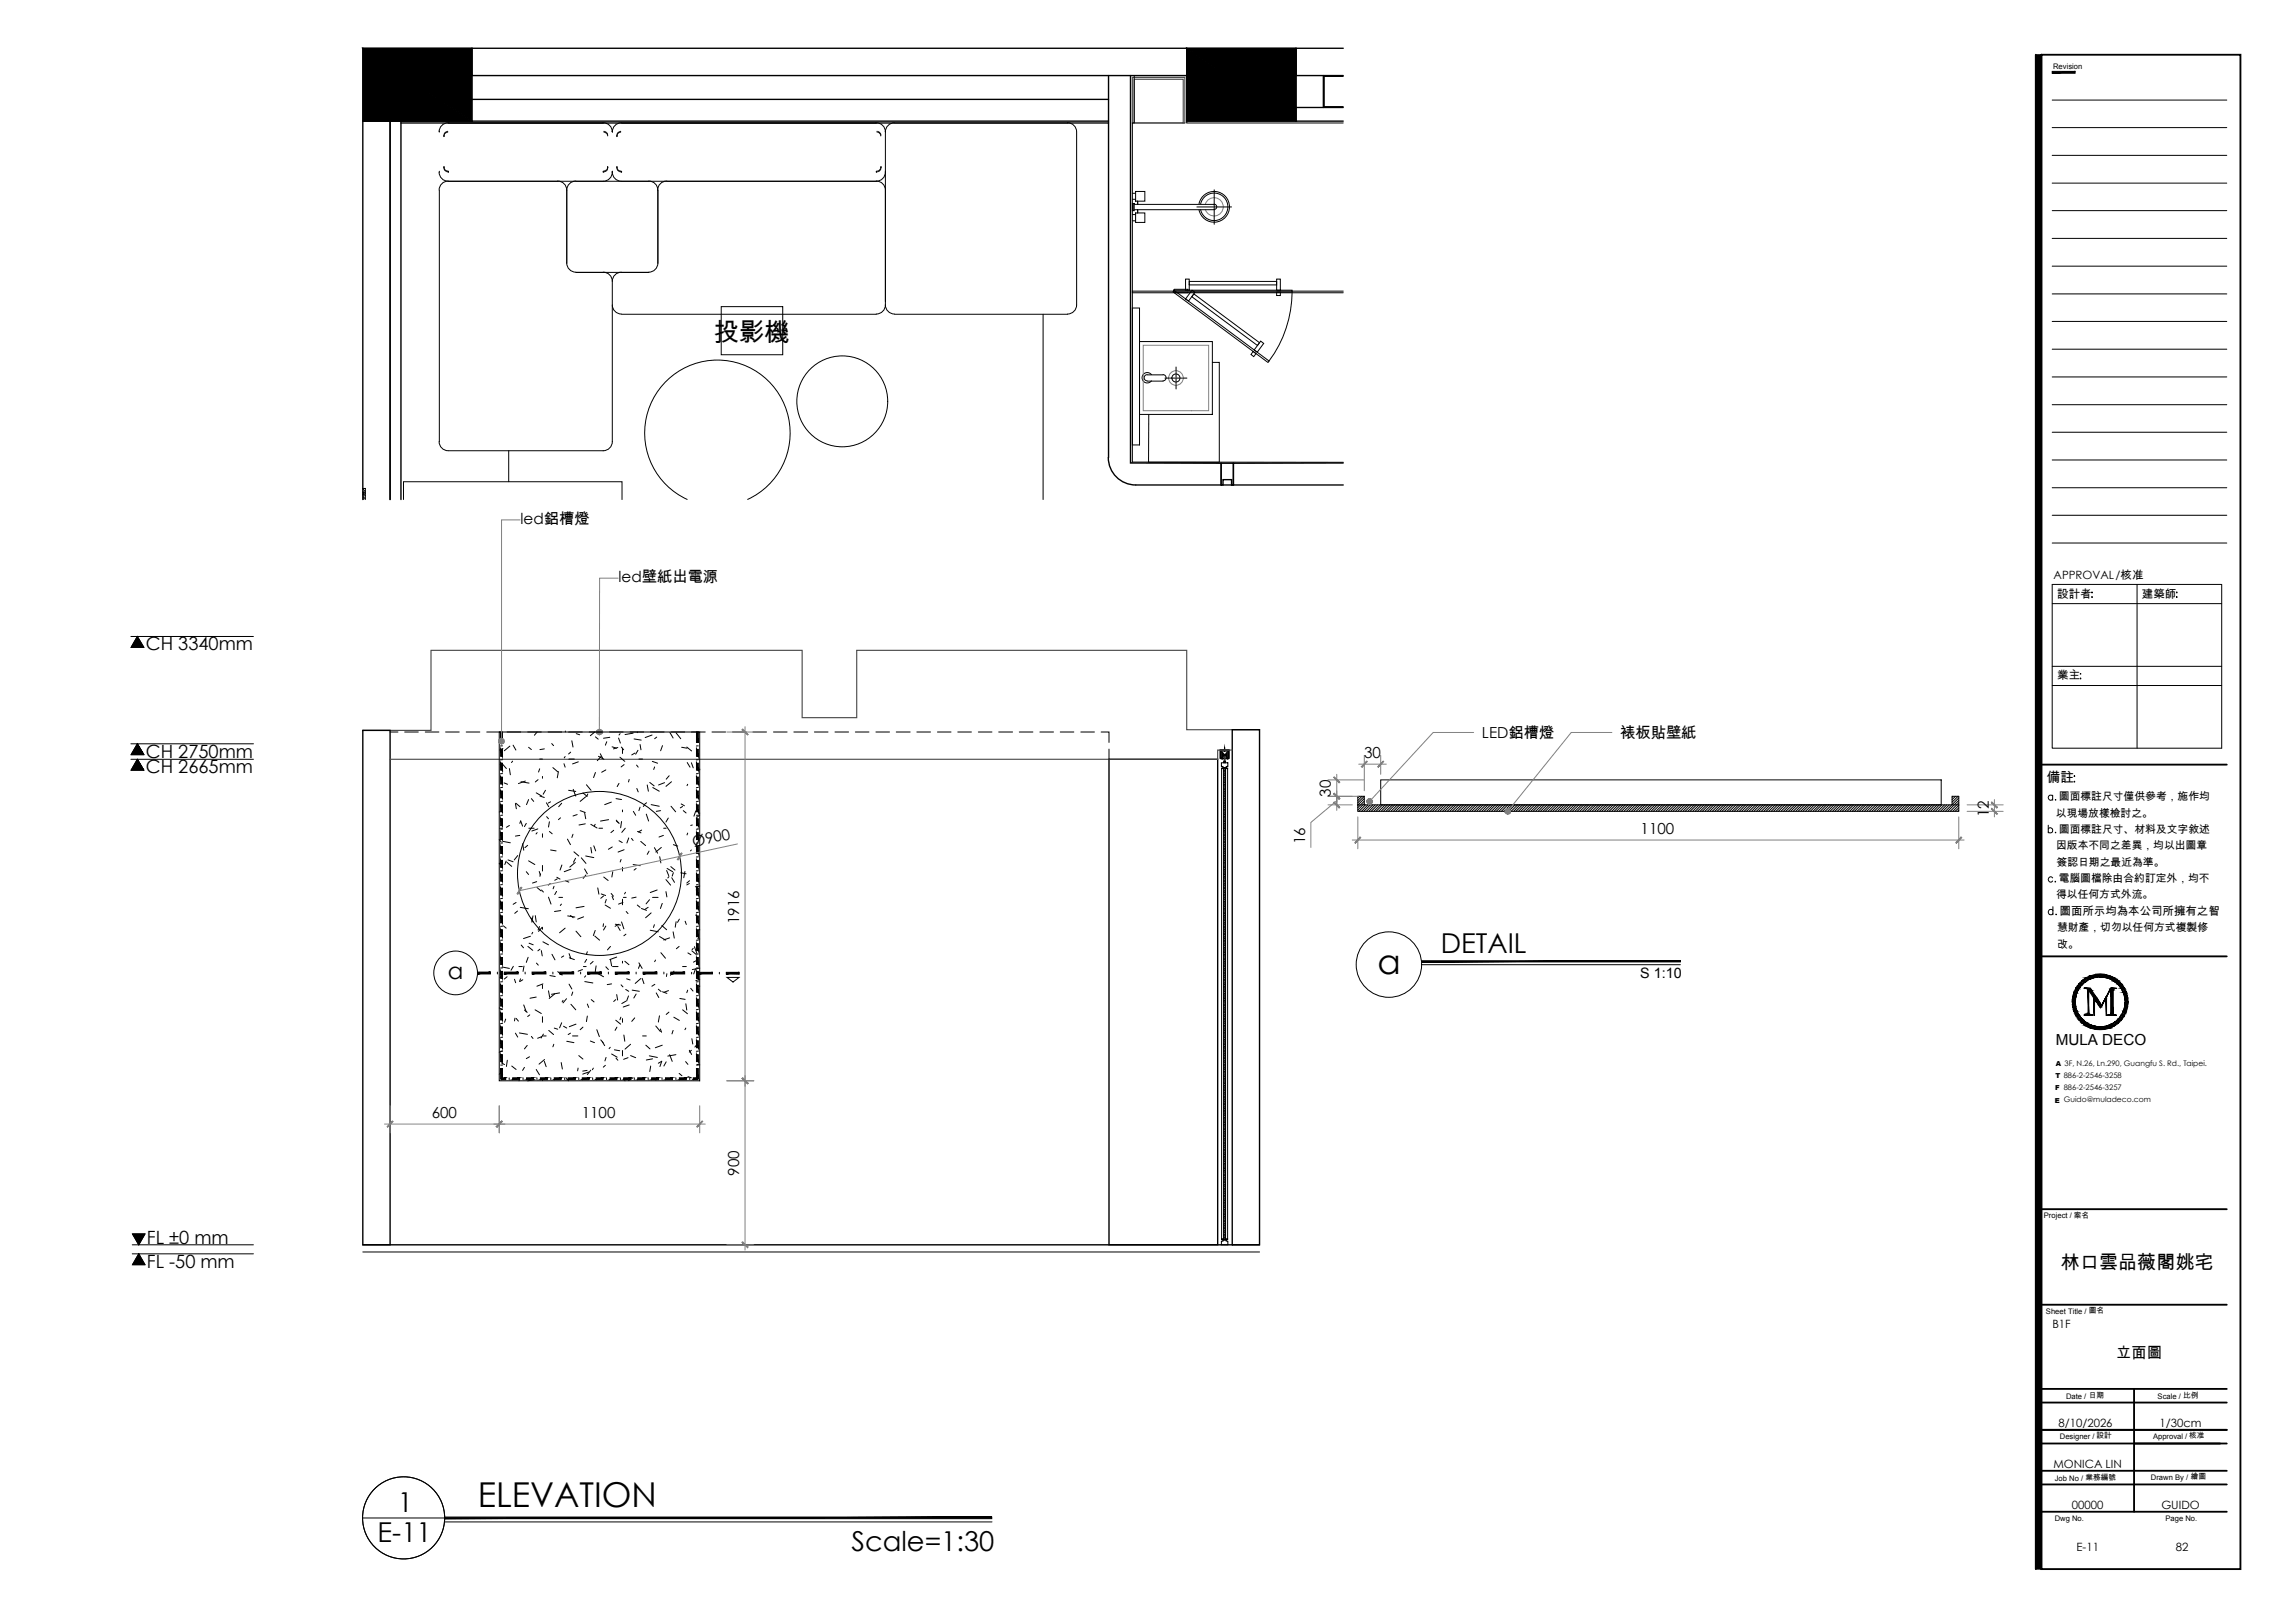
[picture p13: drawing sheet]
<svg xmlns="http://www.w3.org/2000/svg" width="420mm" height="297mm" viewBox="0 0 420 297" stroke-linecap="round" stroke-linejoin="round" font-family="sans-serif">
<defs><g id="words">
<g font-size="6.3">
<text x="252.2" y="178.2">a</text>
<text x="87.5" y="275.8">ELEVATION</text>
</g>
<g font-size="5">
<text x="263.8" y="174.4">DETAIL</text>
<text x="72.8" y="276.8">1</text>
<text x="69.1" y="282.1">E-11</text>
<text x="155.9" y="283.9">Scale=1:30</text>
</g>
<text font-size="4.7" x="130.6" y="62.5">投影機</text>
<text font-size="4.2" x="82" y="179.2">a</text>
<text font-size="3.5" x="377.3" y="232.3">林口雲品薇閣姚宅</text>
<g font-size="3.3">
<text x="26.7" y="119">CH 3340mm</text>
<text x="26.7" y="141.5">CH 2665mm</text>
<text x="26.7" y="138.7">CH 2750mm</text>
<text x="26.9" y="227.6">FL ±0 mm</text>
<text x="26.9" y="232.1">FL -50 mm</text>
</g>
<g font-size="2.8">
<text x="95.3" y="95.9">led鋁槽燈</text>
<text x="113.2" y="106.5">led壁紙出電源</text>
<text x="271.3" y="135">LED鋁槽燈</text>
<text x="296.6" y="135">裱板貼壁紙</text>
<text x="249.7" y="138.8">30</text>
<text x="243.7" y="145.8" transform="rotate(-90 243.7 145.8)">30</text>
<text x="364.1" y="149.6" transform="rotate(-90 364.1 149.6)">12</text>
<text x="127" y="155" transform="rotate(-12 127 155)">Ø900</text>
<text x="238.9" y="154.5" transform="rotate(-90 238.9 154.5)">16</text>
<text x="300.4" y="152.7">1100</text>
<text x="135.3" y="169.1" transform="rotate(-90 135.3 169.1)">1916</text>
<text x="376.3" y="191.3">MULA DECO</text>
<text x="79" y="204.7">600</text>
<text x="106.5" y="204.7">1100</text>
<text x="135.3" y="215.2" transform="rotate(-90 135.3 215.2)">900</text>
<text x="387.4" y="248.5">立面圖</text>
</g>
<text font-size="2.6" x="300.3" y="179">S 1:10</text>
<text font-size="2.5" x="374.7" y="143.2">備註</text>
<g font-size="2.1">
<text x="376" y="106">APPROVAL/核准</text>
<text x="376.6" y="109.4">設計者</text>
<text x="392.1" y="109.4">建築師</text>
<text x="376.6" y="124.3">業主</text>
<text x="377.1" y="167.4">圖面所示均為本公司所擁有之智</text>
<text x="375.8" y="243.1">B1F</text>
<text x="376.9" y="261.2">8/10/2026</text>
<text x="395.4" y="261.2">1/30cm</text>
<text x="375.9" y="268.7">MONICA LIN</text>
<text x="379.3" y="276.2">00000</text>
<text x="395.7" y="276.2">GUIDO</text>
<text x="380.2" y="283.8">E-11</text>
<text x="398.3" y="283.8">82</text>
</g>
<g font-size="2">
<text x="376.4" y="149.5">以現場放樣檢討之。</text>
<text x="376.9" y="146.5">圖面標註尺寸僅供參考，施作均</text>
<text x="376.4" y="155.4">因版本不同之差異，均以出圖章</text>
<text x="376.9" y="152.4">圖面標註尺寸、材料及文字敘述</text>
<text x="376.5" y="158.4">簽認日期之最近為準。</text>
<text x="376.9" y="161.4">電腦圖檔除由合約訂定外，均不</text>
<text x="376.4" y="164.4">得以任何方式外流。</text>
<text x="376.6" y="170.4">慧財產，切勿以任何方式複製修</text>
<text x="376.6" y="173.4">改。</text>
</g>
<g font-size="1.4">
<text x="375.9" y="12.6">Revision</text>
<text x="374.2" y="222.9">Project / 案名</text>
<text x="374.6" y="240.4">Sheet Title / 圖名</text>
<text x="378.2" y="256.1">Date / 日期</text>
<text x="395" y="256.1">Scale / 比例</text>
<text x="377.1" y="263.4">Designer / 設計</text>
<text x="394.2" y="263.4">Approval / 核准</text>
<text x="376.2" y="271">Job No / 業務編號</text>
<text x="393.8" y="270.8">Drawn By / 繪圖</text>
<text x="376.2" y="278.3">Dwg No.</text>
<text x="396.5" y="278.3">Page No.</text>
</g>
<g font-size="1.3">
<text x="376.3" y="197.3">T 886-2-2546-3258</text>
<text x="376.3" y="195.1">A 3F, N.26, Ln.290, Guangfu S. Rd., Taipei.</text>
<text x="376.2" y="201.8">E Guido@muladeco.com</text>
<text x="376.3" y="199.5">F 886-2-2546-3257</text>
</g>
</g></defs>
<!-- layer: I-ELEV-TEXT -->
<g fill="#000" stroke="#000" stroke-width=".18">
<path d="M25.1 116.5l1.2 2h-2.3zM24.3 225.8h2.2l-1.1 2zM25.4 229.5l1.1 2h-2.2z"/>
<path d="M25.1 136.1l1.2 2zM25.1 136.1l1.2 2h-2.3z"/>
<path d="M25.1 139l1.2 2zM25.1 139l1.2 2h-2.3z"/>
</g>
<path d="M24 116.5h22.4M25.1 116.5l1.2 2h-2.3zM24 139h22.4M24 136.1h22.4M25.1 139l1.2 2h-2.3zM25.1 136.1l1.2 2h-2.3zM24.2 227.8h22.2M24.2 229.5h22.2M24.3 225.8h2.2l-1.1 2zM25.4 229.5l1.1 2h-2.2z" fill="none" stroke="#000" stroke-width=".18"/>
<!-- layer: I-ELEV4 -->
<path d="M66.4 229.1h164.2M66.4 227.8h164.2" fill="none" stroke="#000" stroke-width=".18"/>
<!-- layer: I-ELEV2 -->
<path d="M225.6 137.3h-2.7v1.7h-151.5M230.6 133.5h-13.3v-14.5h-60.5v12.3h-9.9v-12.3h-68v14.7h-12.5" fill="none" stroke="#4c4c4c" stroke-width=".21"/>
<!-- layer: I-ELEV1 -->
<path d="M66.4 133.7h5v94.1h-5zM203 139h19.9v88.8h-19.9zM225.6 133.5h5v94.3h-5z" fill="none" stroke="#000" stroke-width=".25"/>
<!-- layer: I-DWGTITLE -->
<g fill="none" stroke="#000" stroke-width=".18">
<path d="M260.3 176.6h47.3M66.4 277.8h15M81.4 278.5h100.2"/>
<circle cx="73.9" cy="277.8" r="7.5"/>
</g>
<g fill="#000" stroke="#000" stroke-width=".18">
<path d="M260.4 175.8v.3l47.2-.3zM260.4 176.1l47.2-.3v.3z"/>
<path d="M81.4 277.7v.2l100.2-.2zM81.4 277.9l100.2-.2v.2z"/>
</g>
<!-- layer: 0 -->
<g fill="#808080" stroke="#808080" stroke-width=".18">
<path d="M109.7 134v.5l-.2-.1zM109.3 134.2l.2 .2 .2-.4zM109.3 134h.4l-.4 .2z"/>
<path d="M109.3 133.7l.4 .3h-.4zM109.3 133.7l.4 .3-.2-.5zM109.5 133.5h.2v.5z"/>
<path d="M109.7 133.5h.3l-.3 .5zM110 133.5l-.3 .5 .5-.3zM109.7 134l.5-.3v.3z"/>
<path d="M109.7 134h.5v.2zM109.7 134l.3 .4 .2-.2zM109.7 134l.3 .4-.3 .1z"/>
<path d="M135.8 197.4l1.1 1v-.1zM135.8 197.4l.2-.1 .9 1z"/>
<path d="M135.8 227.4l1.1 .8-.9-.9zM135.8 227.4l1.1 .8v.2z"/>
<path d="M127.6 206.2v.1l1-1.1zM128.6 205.2l.1 .1-1.1 1z"/>
<path d="M91.9 205.2l-.9 1.1 .9-1zM91.9 205.2l-.9 1.1-.2-.1z"/>
<path d="M136 197.3l-.2 .1 1.1 .9zM135.8 197.4l1.1 .9v.1z"/>
<path d="M135.8 133.5l1.1 1v-.1zM135.8 133.5l.2-.1 .9 1z"/>
<path d="M90.8 206.2l.2 .1 .9-1.1zM91.9 205.2v.1l-.9 1z"/>
<path d="M71.8 205.2l-.8 1.1 1-1zM71.8 205.2l-.8 1.1-.1-.1z"/>
<path d="M91.8 135.7v.5l-.2-.1zM91.4 135.9l.2 .2 .2-.4zM91.3 135.7h.5l-.4 .2z"/>
<path d="M91.4 135.4l.4 .3h-.5zM91.4 135.4l.4 .3-.2-.5zM91.6 135.2h.2v.5z"/>
<path d="M91.8 135.2h.3l-.3 .5zM92.1 135.2l-.3 .5 .4-.3zM91.8 135.7l.4-.3 .1 .3z"/>
<path d="M91.8 135.7h.5l-.1 .2zM91.8 135.7l.3 .4 .1-.2zM91.8 135.7l.3 .4-.3 .1z"/>
<path d="M95.4 162.4l-.7 1.2h.1zM95.4 162.4l.1 .1-.7 1.1z"/>
<path d="M124.8 156.1l-.7 1.3 .8-1.2zM124.8 156.1l-.7 1.3-.1-.1z"/>
<path d="M359 153.2l-.9 1v.1zM359 153.2l.2 .1-1.1 1z"/>
<path d="M249 153.2l-.9 1.1 1-1zM249 153.2l-.9 1.1-.1-.1z"/>
<path d="M364.6 148.1l.9 .9h.2zM364.7 147.9l1 1.1-1.1-.9z"/>
<path d="M364.7 146.8l-.1 .1 1.1 .9zM364.6 146.9l1.1 .9-.2 .1z"/>
<path d="M244.2 146.9l1 1 .1-.1zM244.3 146.8l1 1-1.1-.9z"/>
<path d="M244.3 145.2l-.1 .1 1.1 .9zM244.2 145.3l1.1 .9-.1 .1z"/>
<path d="M253.2 139.3l-.9 1.1 1-1zM252.2 140.3l1-1-.9 1.1z"/>
<path d="M249.2 140.3l.1 .1 .9-1.1zM250.2 139.3l.1 .1-1 1z"/>
<path d="M250.3 146.8l.4-.1-.3 .4zM250.2 146.6l.1 .2 .4-.1zM250.4 146.3l.3 .4-.5-.1z"/>
<path d="M250.4 146.3l.2-.1 .1 .5zM250.6 146.2l.1 .5 .2-.5zM250.9 146.2l.2 .1-.4 .4z"/>
<path d="M251.1 146.3l.1 .2-.5 .2zM250.7 146.7l.5 .1v-.3zM250.7 146.7l.5 .1-.1 .2z"/>
<path d="M250.7 146.7l.4 .3-.2 .1zM250.7 146.7l-.1 .5 .3-.1zM250.7 146.7l-.1 .5-.2-.1z"/>
<path d="M275.5 148.7l.5-.2-.3 .4zM275.5 148.4v.3l.5-.2zM275.6 148.2l.4 .3-.5-.1z"/>
<path d="M275.6 148.2l.2-.2 .2 .5zM275.8 148l.2 .5 .1-.5zM276.1 148l.3 .1-.4 .4z"/>
<path d="M276.4 148.1l.1 .2-.5 .2zM276 148.5l.5 .1v-.3zM276 148.5l.5 .1-.1 .2z"/>
<path d="M276 148.5l.4 .3-.2 .2zM276 148.5v.5h.2zM276 148.5v.5l-.3-.1z"/>
<path d="M244.2 145.3l1 1 .1-.1zM244.2 145.3l.1-.1 1 1z"/>
<path d="M244.3 142.2l-.1 .1 1.1 .9zM244.2 142.3l1.1 .9-.1 .1z"/>
</g>
<path d="M95.2 95.2h-3.4v40.5M113.2 105.8h-3.4l-.1 28.2M269.8 134.1h-7.4l-11.7 12.6M295.1 134.1h-7.4l-11.7 14.4" fill="none" stroke="#808080" stroke-width=".18"/>
<!-- layer: I-ELEV5 -->
<g fill="none" stroke="#000" stroke-width=".18">
<path d="M223.4 137.3h1.6v1.5l-.3 .2-.3-.2 .1-.1 .2 .1 .2-.1v-1.3h-1.4v1.3l.3 .1 .1-.1 .1 .1-.2 .2-.4-.2v-1.5h1.6M223.6 139.6h1.2v.6l-.3 .1v.3l.2 .1h-.3v-.2l-.8 .2 .3-.1v-.3l-.3-.1zM223.6 137.7v1M223.6 138.6h.2M223.6 137.6h.2M223.8 137.8h.1v.7h-.1zM223.8 137.7v1M223.9 138h.2v.3h-.2zM224 139.3h.4v.3h-.4zM224.1 138.2v1.1M224.2 136.8l.1 .7h-.2zM224.3 138.2v1.1"/>
<path d="M224.4 138h.1v.3h-.1zM224.4 138.1h-.3v.1h.3M224.5 137.8h.1v.7h-.1zM224.6 137.7v1M224.6 138.6h.1M224.6 137.6h.1M224.8 137.7v1M223.6 140.7h.4v86.1h-.4zM224 140.5h.4v86.4h-.4zM224 140.5l.4 .3M224.4 140.7h.3v86.1h-.3zM224.4 140.8l-.4 .3 .4 .4-.4 .3 .4 .3-.4 .3 .4 .4"/>
<path d="M224.4 142.7l-.4 .4 .4 .3-.4 .3 .4 .3-.4 .4 .4 .3M224.4 144.7l-.4 .3 .4 .4M224.4 145.3l-.4 .4 .4 .3-.4 .3 .4 .4M224.4 146.6l-.4 .4 .4 .3-.4 .3 .4 .3-.4 .4 .4 .3-.4 .3 .4 .4M224.4 149.2l-.4 .3 .4 .4-.4 .3 .4 .3-.4 .4 .4 .3M224.4 151.2l-.4 .3 .4 .3-.4 .3 .4 .4-.4 .3 .4 .3M224.4 153.1l-.4 .3 .4 .4-.4 .3 .4 .3-.4 .4 .4 .3M224.4 155.1l-.4 .3 .4 .3M224.4 155.7l-.4 .3 .4 .4-.4 .3 .4 .3M224.4 157l-.4 .3 .4 .4M224.4 157.6l-.4 .4 .4 .3-.4 .4 .4 .2-.4 .4 .4 .3M224.4 159.6l-.4 .3 .4 .4-.4 .3 .4 .3-.4 .3 .4 .4"/>
<path d="M248.6 147.3h110v1.2h-110zM248.6 147.3v-1.6h1.2v1.6M252.8 142.7h102.6v4.6h-102.6zM357.4 147.3v-1.6h1.2v1.6M224.4 161.5l-.4 .4 .4 .3-.4 .3 .4 .3-.4 .4 .4 .3M224.4 163.5l-.4 .3 .4 .4M224.4 164.1l-.4 .4 .4 .3-.4 .3 .4 .4M224.4 165.4l-.4 .4 .4 .3M224.4 166.1l-.4 .3 .4 .3-.4 .4 .4 .3-.4 .3 .4 .3M224.4 168l-.4 .3 .4 .4-.4 .3 .4 .3-.4 .4 .4 .3M224.4 170l-.4 .3 .4 .3-.4 .3 .4 .4-.4 .3 .4 .3M224.4 171.9l-.4 .3 .4 .4-.4 .3 .4 .3-.4 .4 .4 .3"/>
<path d="M224.4 173.8l-.4 .4 .4 .3M224.4 174.5l-.4 .3 .4 .4-.4 .3 .4 .3M224.4 175.8l-.4 .3 .4 .4M224.4 176.4l-.4 .4 .4 .3-.4 .3 .4 .3-.4 .4 .4 .3M224.4 178.4l-.4 .3 .4 .4-.4 .3 .4 .3-.4 .3 .4 .4M224.4 180.3l-.4 .4 .4 .3-.4 .3 .4 .3-.4 .4 .4 .3M224.4 182.3l-.4 .3 .4 .4M224.4 182.9l-.4 .3 .4 .4-.4 .3 .4 .4M224.4 184.2l-.4 .4 .4 .3M224.4 184.9l-.4 .3 .4 .3-.4 .4 .4 .3-.4 .3 .4 .3M224.4 186.8l-.4 .3 .4 .4-.4 .3 .4 .3-.4 .4 .4 .3M224.4 188.8l-.4 .3 .4 .3-.4 .3 .4 .4-.4 .3 .4 .3-.4 .3 .4 .4-.4 .3 .4 .3-.4 .3 .4 .4"/>
<path d="M224.4 192.6l-.4 .4 .4 .3M224.4 193.3l-.4 .3 .4 .4-.4 .3 .4 .3-.4 .3 .4 .4-.4 .3 .4 .3-.4 .3 .4 .3-.4 .4 .4 .3M224.4 197.2l-.4 .3 .4 .4-.4 .2 .4 .4-.4 .3 .4 .4M224.4 199.1l-.4 .4 .4 .3-.4 .3 .4 .3-.4 .4 .4 .3M224.4 201.1l-.4 .3 .4 .3M224.4 201.7l-.4 .3 .4 .4-.4 .3 .4 .4M224.4 203l-.4 .4 .4 .3-.4 .3 .4 .3-.4 .4 .4 .3-.4 .3 .4 .3M224.4 205.6l-.4 .3 .4 .4-.4 .3 .4 .3-.4 .3 .4 .4M224.4 207.5l-.4 .4 .4 .3-.4 .3 .4 .4-.4 .3 .4 .3M224.4 209.5l-.4 .3 .4 .4-.4 .3 .4 .3-.4 .3 .4 .4M224.4 211.4l-.4 .4 .4 .3M224.4 212.1l-.4 .3 .4 .4-.4 .3 .4 .3-.4 .3 .4 .4"/>
<path d="M224.4 214l-.4 .4 .4 .3-.4 .3 .4 .3-.4 .4 .4 .3M224.4 216l-.4 .3 .4 .3-.4 .3 .4 .4-.4 .3 .4 .4M224.4 217.9l-.4 .4 .4 .3-.4 .3 .4 .3-.4 .4 .4 .3M224.4 219.9l-.4 .3 .4 .3M223.6 226.8h.4v.1l.7-.1-.2 .1v.2l.3 .1v.6h-1.2v-.6l.3-.1v-.2zM224.4 226.3l-.4 .4 .3 .2M224.4 220.5l-.4 .3 .4 .4-.4 .3 .4 .4M224.4 221.8l-.4 .4 .4 .3M224.4 222.4l-.4 .4 .4 .3-.4 .4 .4 .3-.4 .3 .4 .3M224.4 224.4l-.4 .3 .4 .4-.4 .3 .4 .3-.4 .3 .4 .4"/>
</g>
<!-- layer: I-ELEV252 -->
<g fill="none" stroke="#000" stroke-width=".18">
<path d="M71.4 134h1.5M74.1 134h2.5M77.9 134h2.4M81.6 134h2.5M85.3 134h2.5M89.1 134h2.5M91.4 134h36.7v63.8h-36.7zM91.7 136.5h.3M91.7 139.1h.3M92.8 134h2.5M96.6 134h2.5M100.3 134h2.5"/>
<path d="M104.1 134h2.5M107.9 134h2.5M111.6 134h2.5M115.4 134h2.5M119.1 134h2.5M122.9 134h2.4M126.6 134h2.5M127.5 136.5h.3M127.5 139.1h.3M130.3 134h2.5M134.1 134h2.5M137.8 134h2.5"/>
<path d="M141.6 134h2.5M145.3 134h2.6M149.1 134h2.5M152.9 134h2.5M156.6 134h2.5M160.4 134h2.5M164.1 134h2.5M167.9 134h2.4M171.6 134h2.5M175.3 134h2.5M179.1 134h2.5M182.8 134h2.6"/>
<path d="M186.6 134h2.5M190.4 134h2.5M194.1 134h2.5M197.9 134h2.5M201.6 134h1.4v1.9M203 137.1v1.9M91.7 141.6h.3M91.7 144.1h.3M91.7 146.7h.3M91.7 149.2h.3M91.7 151.8h.3M91.7 154.3h.3"/>
<path d="M91.7 156.8h.3M91.7 159.4h.3M127.5 141.6h.3M127.5 144.1h.3M127.5 146.7h.3M127.5 149.2h.3M127.5 151.8h.3M127.5 154.3h.3M127.5 156.8h.3M127.5 159.4h.3M248.9 145.7l-.3 .3M249.3 145.7l-.7 .8"/>
<path d="M249.8 146.2l-1.2 1.2M249.8 146.6l-1.2 1.2M249.8 147.1l-1.2 1.2M249.8 145.7l-1.2 1.2M250 147.3l-1.2 1.2M250.4 147.3l-1.1 1.2M250.9 147.3l-1.2 1.2M251.3 147.3l-1.2 1.2M251.8 147.3l-1.2 1.2M252.2 147.3l-1.2 1.2M252.7 147.3l-1.2 1.2M253.1 147.3l-1.2 1.2"/>
<path d="M253.6 147.3l-1.2 1.2M254 147.3l-1.1 1.2M254.5 147.3l-1.2 1.2M254.9 147.3l-1.2 1.2M255.4 147.3l-1.2 1.2M255.8 147.3l-1.2 1.2M256.2 147.3l-1.1 1.2M256.7 147.3l-1.2 1.2M257.2 147.3l-1.2 1.2M257.6 147.3l-1.1 1.2M258.1 147.3l-1.2 1.2M258.5 147.3l-1.2 1.2"/>
<path d="M259 147.3l-1.2 1.2M259.4 147.3l-1.2 1.2M259.8 147.3l-1.1 1.2M260.3 147.3l-1.2 1.2M260.8 147.3l-1.2 1.2M261.2 147.3l-1.2 1.2M261.7 147.3l-1.2 1.2M262.1 147.3l-1.2 1.2M262.6 147.3l-1.2 1.2M263 147.3l-1.2 1.2M263.4 147.3l-1.1 1.2M263.9 147.3l-1.2 1.2"/>
<path d="M264.3 147.3l-1.1 1.2M264.8 147.3l-1.2 1.2M265.3 147.3l-1.2 1.2M265.7 147.3l-1.2 1.2M266.1 147.3l-1.1 1.2M266.6 147.3l-1.2 1.2M267 147.3l-1.1 1.2M267.5 147.3l-1.2 1.2M267.9 147.3l-1.1 1.2M268.4 147.3l-1.2 1.2M268.8 147.3l-1.1 1.2M269.3 147.3l-1.2 1.2"/>
<path d="M269.7 147.3l-1.1 1.2M270.2 147.3l-1.2 1.2M270.6 147.3l-1.1 1.2M271.1 147.3l-1.2 1.2M271.5 147.3l-1.2 1.2M272 147.3l-1.2 1.2M272.4 147.3l-1.1 1.2M272.9 147.3l-1.2 1.2M273.3 147.3l-1.1 1.2M273.8 147.3l-1.2 1.2M274.2 147.3l-1.1 1.2M274.7 147.3l-1.2 1.2"/>
<path d="M275.1 147.3l-1.2 1.2M275.6 147.3l-1.2 1.2M276 147.3l-1.1 1.2M276.5 147.3l-1.2 1.2M276.9 147.3l-1.1 1.2M277.4 147.3l-1.2 1.2M277.8 147.3l-1.2 1.2M278.3 147.3l-1.2 1.2M278.7 147.3l-1.2 1.2M279.1 147.3l-1.1 1.2M279.6 147.3l-1.2 1.2M280.1 147.3l-1.2 1.2"/>
<path d="M280.5 147.3l-1.1 1.2M281 147.3l-1.2 1.2M281.4 147.3l-1.2 1.2M281.9 147.3l-1.2 1.2M282.3 147.3l-1.2 1.2M282.7 147.3l-1.1 1.2M283.2 147.3l-1.2 1.2M283.7 147.3l-1.2 1.2M284.1 147.3l-1.2 1.2M284.6 147.3l-1.2 1.2M285 147.3l-1.2 1.2M285.5 147.3l-1.2 1.2"/>
<path d="M285.9 147.3l-1.2 1.2M286.3 147.3l-1.1 1.2M286.8 147.3l-1.2 1.2M287.2 147.3l-1.1 1.2M287.7 147.3l-1.2 1.2M288.2 147.3l-1.2 1.2M288.6 147.3l-1.2 1.2M289.1 147.3l-1.2 1.2M289.5 147.3l-1.2 1.2M289.9 147.3l-1.1 1.2M290.4 147.3l-1.2 1.2M290.8 147.3l-1.1 1.2"/>
<path d="M291.3 147.3l-1.2 1.2M291.8 147.3l-1.2 1.2M292.2 147.3l-1.2 1.2M292.7 147.3l-1.2 1.2M293.1 147.3l-1.2 1.2M293.5 147.3l-1.1 1.2M294 147.3l-1.2 1.2M294.4 147.3l-1.2 1.2M294.9 147.3l-1.2 1.2M295.3 147.3l-1.1 1.2M295.8 147.3l-1.2 1.2M296.2 147.3l-1.1 1.2"/>
<path d="M296.7 147.3l-1.2 1.2M297.1 147.3l-1.1 1.2M297.6 147.3l-1.2 1.2M298 147.3l-1.2 1.2M298.5 147.3l-1.2 1.2M298.9 147.3l-1.1 1.2M299.4 147.3l-1.2 1.2M299.8 147.3l-1.1 1.2M300.3 147.3l-1.2 1.2M300.7 147.3l-1.1 1.2M301.2 147.3l-1.2 1.2M301.6 147.3l-1.2 1.2"/>
<path d="M302.1 147.3l-1.2 1.2M302.5 147.3l-1.2 1.2M303 147.3l-1.2 1.2M303.4 147.3l-1.1 1.2M303.9 147.3l-1.2 1.2M304.3 147.3l-1.2 1.2M304.8 147.3l-1.2 1.2M305.2 147.3l-1.2 1.2M305.6 147.3l-1.1 1.2M306.1 147.3l-1.2 1.2M306.6 147.3l-1.2 1.2M307 147.3l-1.1 1.2"/>
<path d="M307.5 147.3l-1.2 1.2M307.9 147.3l-1.2 1.2M308.4 147.3l-1.2 1.2M308.8 147.3l-1.2 1.2M309.2 147.3l-1.1 1.2M309.7 147.3l-1.2 1.2M310.2 147.3l-1.2 1.2M310.6 147.3l-1.2 1.2M311.1 147.3l-1.2 1.2M311.5 147.3l-1.2 1.2M312 147.3l-1.2 1.2M312.4 147.3l-1.2 1.2"/>
<path d="M312.8 147.3l-1.1 1.2M313.3 147.3l-1.2 1.2M313.7 147.3l-1.1 1.2M314.2 147.3l-1.2 1.2M314.7 147.3l-1.2 1.2M315.1 147.3l-1.2 1.2M315.6 147.3l-1.2 1.2M316 147.3l-1.2 1.2M316.4 147.3l-1.1 1.2M316.9 147.3l-1.2 1.2M317.3 147.3l-1.1 1.2M317.8 147.3l-1.2 1.2"/>
<path d="M318.3 147.3l-1.2 1.2M318.7 147.3l-1.2 1.2M319.2 147.3l-1.2 1.2M319.6 147.3l-1.2 1.2M320 147.3l-1.1 1.2M320.5 147.3l-1.2 1.2M320.9 147.3l-1.2 1.2M321.4 147.3l-1.2 1.2M321.8 147.3l-1.1 1.2M322.3 147.3l-1.2 1.2M322.7 147.3l-1.1 1.2M323.2 147.3l-1.2 1.2"/>
<path d="M323.6 147.3l-1.1 1.2M324.1 147.3l-1.2 1.2M324.5 147.3l-1.2 1.2M325 147.3l-1.2 1.2M325.4 147.3l-1.1 1.2M325.9 147.3l-1.2 1.2M326.3 147.3l-1.1 1.2M326.8 147.3l-1.2 1.2M327.2 147.3l-1.1 1.2M327.7 147.3l-1.2 1.2M328.1 147.3l-1.2 1.2M328.6 147.3l-1.2 1.2"/>
<path d="M329 147.3l-1.2 1.2M329.5 147.3l-1.2 1.2M329.9 147.3l-1.1 1.2M330.4 147.3l-1.2 1.2M330.8 147.3l-1.2 1.2M331.3 147.3l-1.2 1.2M331.7 147.3l-1.2 1.2M332.1 147.3l-1.1 1.2M332.6 147.3l-1.2 1.2M333.1 147.3l-1.2 1.2M333.5 147.3l-1.2 1.2M334 147.3l-1.2 1.2"/>
<path d="M334.4 147.3l-1.2 1.2M334.9 147.3l-1.2 1.2M335.3 147.3l-1.2 1.2M335.7 147.3l-1.1 1.2M336.2 147.3l-1.2 1.2M336.6 147.3l-1.1 1.2M337.1 147.3l-1.2 1.2M337.6 147.3l-1.2 1.2M338 147.3l-1.2 1.2M338.5 147.3l-1.2 1.2M338.9 147.3l-1.2 1.2M339.3 147.3l-1.1 1.2"/>
<path d="M339.8 147.3l-1.2 1.2M340.2 147.3l-1.1 1.2M340.7 147.3l-1.2 1.2M341.2 147.3l-1.2 1.2M341.6 147.3l-1.2 1.2M342.1 147.3l-1.2 1.2M342.5 147.3l-1.2 1.2M342.9 147.3l-1.1 1.2M343.4 147.3l-1.2 1.2M343.8 147.3l-1.1 1.2M344.3 147.3l-1.2 1.2M344.7 147.3l-1.1 1.2"/>
<path d="M345.2 147.3l-1.2 1.2M345.7 147.3l-1.2 1.2M346.1 147.3l-1.2 1.2M346.5 147.3l-1.1 1.2M347 147.3l-1.2 1.2M347.4 147.3l-1.2 1.2M347.9 147.3l-1.2 1.2M348.3 147.3l-1.1 1.2M348.8 147.3l-1.2 1.2M349.3 147.3l-1.2 1.2M349.7 147.3l-1.2 1.2M350.1 147.3l-1.1 1.2"/>
<path d="M350.6 147.3l-1.2 1.2M351 147.3l-1.2 1.2M351.5 147.3l-1.2 1.2M351.9 147.3l-1.2 1.2M352.4 147.3l-1.2 1.2M352.8 147.3l-1.1 1.2M353.3 147.3l-1.2 1.2M353.7 147.3l-1.1 1.2M354.2 147.3l-1.2 1.2M354.6 147.3l-1.2 1.2M355 147.3l-1.1 1.2M355.5 147.3l-1.2 1.2"/>
<path d="M356 147.3l-1.2 1.2M356.4 147.3l-1.1 1.2M356.9 147.3l-1.2 1.2M357.3 147.3l-1.1 1.2M357.5 145.7l-.1 .2M358 145.7l-.6 .6M358.5 145.7l-1.1 1.1M358.6 146.5l-2 2M358.6 146.9l-1.6 1.6M358.6 146l-1.2 1.3M358.6 147.4l-1.1 1.1M358.6 147.9l-.7 .6"/>
<path d="M358.6 148.3l-.2 .2M91.7 161.9h.3M91.7 164.5h.3M91.7 167h.3M91.7 169.5h.3M91.7 172.1h.3M91.7 174.6h.3M91.7 177.2h.3M91.7 179.7h.3M127.5 161.9h.3M127.5 164.5h.3M127.5 167h.3"/>
<path d="M127.5 169.5h.3M127.5 172.1h.3M127.5 174.6h.3M127.5 177.2h.3M127.5 179.7h.3M91.7 182.2h.3M91.7 184.8h.3M91.7 187.3h.3M91.7 189.9h.3M91.7 192.4h.3M91.7 194.9h.3M93.2 197.3v.3"/>
<path d="M95.8 197.3v.3M98.3 197.3v.3M100.8 197.3v.3M103.4 197.3v.3M106 197.3v.3M108.5 197.3v.3M111 197.3v.3M113.6 197.3v.3M116.1 197.3v.3M118.7 197.3v.3M121.2 197.3v.3M123.7 197.3v.3"/>
<path d="M126.3 197.3v.3M127.5 182.2h.3M127.5 184.8h.3M127.5 187.3h.3M127.5 189.9h.3M127.5 192.4h.3M127.5 194.9h.3M127.7 197.3v.3"/>
<circle cx="109.7" cy="159.9" r="15"/>
</g>
<!-- layer: I-WALL-HATCH -->
<g fill="none" stroke="#000" stroke-width=".18">
<path d="M91.6 139.9l.4 1.3M91.8 139.6l.9 1.1M92.1 137l-.6 .3M93.3 136.6l-1 .8M93.9 139.3l-.3 .3M93.9 136.4l.5 .9M96.8 136.8l.5 .4M98.3 134l-.5 .6M98.8 138.9h.5M99.7 137.1l-.9 .1M101 136.1l.3 .4M103.3 139.8l.2 .6"/>
<path d="M103.5 138.5l-.2 .2M103.5 134h.1M104.1 138.9h1.1M104.5 137.7l-.4 .3M104.7 135.6l.2 1.1M105.5 134.3l.6 .2M105.9 139.4l-1.1 .4M108.9 134l-.8 .6M109 134.9l.5 .4M109.6 138.4l1 .6M109.9 138l.5 .8M110 138.5l-.7 .7"/>
<path d="M111.1 135.7l-.3 .7M111.6 134.9l-1.1 .2M112.1 136.7l.8 .2M113.1 136.8l-.8 .3M113.2 135.1l.4 .9M113.5 138.6l.9 .7M113.5 134.3l-.2 .2M113.7 136.7l.5 .5M114 136.9v1M114.3 139.9l-.6 .5M115.9 134.2l-1.5 .2M116.1 135.2l1.3 .3"/>
<path d="M116.2 137.8l-.5 .4M116.7 134v.1M116.8 137.3l-.4 .7M117 138.9h.6M117.2 136.3l.1 .9M119.4 134.5l-1.3 .5M119.4 139.3l1 .4M120.2 134.9l-.4 .3M121.3 136.5l-.4 .9M122.6 134.1l.6 1M123.8 134.1l.8 1.1M124.8 136.8l1 .1"/>
<path d="M125.7 136.7l.9 .7M125.8 139.6l.5 .8M126.6 139.6l.3 .9M91.4 158l.2 .3M91.4 153.7l.3 .4M91.5 151.6h.5M91.5 148.6h-.1M92 158.2l-.1 .3M92.1 154l1.3 .2M92.3 143.3l.6 .2M92.7 157.6l-.3 .6M92.8 157.8l.9 .8"/>
<path d="M93 157.4l.9 .3M93.3 151.1l-.6 .3M93.3 140.7l.1 1.1M94.4 147.1l.1 .9M94.4 147l.8 .6M94.8 156.6l-.7 .8M95.2 152.9l-.8 .1M95.3 150.2l-.1 .5M95.3 150.3l.4 .9M95.4 143.1l1.5 .2M95.7 154.4l.2 1.2M96.2 142.9l-1.3 .5"/>
<path d="M96.4 159.5l.4 .5M96.4 150.7l-.4 .6M96.6 154.7l-.5 .4M96.8 157.6l1.1 .6M96.8 146.3l-.4 1M96.8 151.6h1M97.3 146.2l.4 .5M98.2 145.1l1 .6M98.3 152.4l-.2 .2M98.5 151.7l-1.1 .4M98.5 142.7l-.5 .4M98.7 159.5l.2 .6"/>
<path d="M98.8 140.7l-.2 .6M98.8 145.7l.9 .3M98.9 159.9l-.1 .5M99.3 142.1v.3M99.3 152.6v.6M99.3 158.4v1M99.9 144.6l-.5 .8M100 146.9l.5 .7M100.1 149.5l.3 .3M100.6 150.4l-.2 1M100.6 152.2l.5 .4M100.8 155.6l1 .1"/>
<path d="M100.8 146.8l-.4 .2M101.2 140.5l.9 .8M102.2 141.2l-.2 1.2M102.6 149.7l-.4 .3M102.8 147l-.5 .6M102.9 158.3l-.4 .9M103.9 153.6l.5 1M104.1 144.6l1.3 .3M104.5 159.1l-1.2 .4M104.9 152.7l-.2 .6M104.9 144.5l.5 1.2M105.1 155.9l.9 .8"/>
<path d="M105.3 157.8l-1 .9M105.4 157.1l-.4 .7M105.7 149.1l-.8 .2M106.2 148.4l.9 .3M106.4 157l.9 1M106.7 145.1l.8 .6M107 148.7l.2 1.1M107 159l.5 .9M107.1 150.8l-1.1 .2M107.2 145.8l-1 .9M107.2 156.7l1.5 .3M107.4 143.6l.8 1"/>
<path d="M107.6 145.3l-.2 .5M108.2 155.1l.1 1M108.2 150.9l1.1 .6M108.7 154.8l.4 .9M109 150.9l-.2 .3M109 141.4l-.3 .9M109.6 151.6h.7M110.9 140.9l-.7 .4M111.4 150l-1.5 .3M111.9 146.8l-1.2 .5M112.1 155l-.7 .4M112.2 159.5l-.2 1"/>
<path d="M112.4 152l-.6 .4M112.8 146.2l1 .1M112.8 150.1l.4 .5M112.9 150.3l.5 .4M113.3 153.9l.6 .3M113.3 143.4l-.3 .6M113.7 157.3l-.2 .5M113.8 150.4l-.2 1.1M114 148.2v.4M114 158.7v.7M114.3 155.5l-1.1 .4M114.5 151.6l-.7 .7"/>
<path d="M115.1 153.4l-.3 .9M115.2 142.6l-.1 .5M115.6 153.4l.3 .4M115.9 158.2l1.3 .2M116 148.5l.4 .7M116.5 158.9l-.4 .3M116.5 140l.3 .4M116.6 144.3l.2 .6M116.7 152.2l.6 .2M117.2 147.7l-.2 .7M117.3 154l.9 .8M117.5 151.9l-.6 .4"/>
<path d="M118 147.3l-.2 .3M118.3 149l.4 1.3M118.4 146.9l-.4 .3M118.5 143.7l.2 1.1M118.8 155.8l-.3 .6M119 143.2l.8 .6M119.2 147.3l1.5 .3M119.5 144.1l1.2 .7M119.8 155.1l.6 1.1M119.8 140.4l-.1 .4M120.8 156.8l.2 1.1M120.9 148.4l-.8 .1"/>
<path d="M121.1 155.1l-1 .8M121.5 152.9l-.8 .3M121.5 151.6h.5M121.7 143.2l-1.1 .5M122 159.3l.4 1M122.1 158.9l1 .6M122.3 149.7l-.4 .7M122.5 142l-.5 .6M122.8 158.6l.8 .6M122.9 147.6l.8 1M122.9 143.1l-1 .8M123.3 159.7l-.2 .6"/>
<path d="M123.3 154.6l.8 .2M124.6 159.8l1 .1M124.7 147.1l.6 .4M125 147.6l-.5 .3M125.1 148.4l.5 .4M125.4 159.5l-.2 1.1M125.9 143.5l-.1 .3M125.9 152.5l-.1 .3M126.6 155.6l-.2 .1M126.7 151l-.3 .1M127.4 148.4l-.4 1M127.7 150.6v.1"/>
<path d="M127.8 151.6h.1M127.9 148.8h.2M128.1 140.9h.1M128.1 149.2l-.5 .4M91.9 177l1.4 .2M92.1 178.3l-.6 .6M92.2 169.4l.5 .5M92.8 178.8l-.5 .4M94 176.9l-.4 .7M94.2 179.2l.2 .7M94.5 165.2l-.6 .3M94.7 166.7l-.5 .5"/>
<path d="M95 176.9h.6M95.3 166.1l1.4 .2M95.3 179.1l-.2 .5M95.4 173l.4 .5M95.7 179.3l-.5 .3M95.9 176.8l-.1 1M96.6 173.2l.9 .7M96.7 175.2l-.3 .9M96.9 172.6l.7 .3M97.1 171.4l-1.3 .4M97.2 168l.4 .7M97.5 170.6l-.1 .3"/>
<path d="M97.6 167.6l-.2 1.2M98 167.6l.2 1.1M98.2 176.3l.4 .3M98.3 161.4l-.8 .2M98.3 162.4l.8 .7M98.8 169.6l-.3 .6M98.8 173.7l-.3 .3M99.1 174l.2 .9M99.1 162.9l.4 .4M99.3 169.7l-.7 .8M99.3 169.7v.4M99.4 172.4l1 .5"/>
<path d="M100.4 164.2l.5 1.3M100.7 178.5l.9 .2M100.8 161.7l-.4 .3M101 174.7l.6 1M101.4 162.2l-.1 .5M101.9 163.1l-.3 .6M101.9 160.6l.6 .3M102 160.9l-.4 .2M102.1 177.8l.8 .7M102.3 164.2h.7M102.7 166.7l-1.2 .1M102.8 165.5l-.2 .2"/>
<path d="M103.2 174.9l-.4 .3M103.5 169.9l-1.1 .8M103.5 161.2l.6 .2M103.9 167.6l1.3 .2M104.2 174.5l.3 1M104.2 175.3l1 .3M104.4 167.5l.5 .5M105.5 170.4l.8 1M106.6 177.4l-.8 .3M106.8 176.9h.5M106.8 167.8l-1.1 .4M106.9 165.9l-1.4 .2"/>
<path d="M107.1 179.6l1.4 .3M107.2 178.6l-.2 .2M107.3 160.1l-.5 .7M107.4 175.6l-.3 .5M107.5 174.2l-.1 .5M108.6 176l-.5 .4M108.9 171.3l.9 .8M109 170.3l-.4 .9M109.1 176.8l-.1 1.1M109.3 178.1l1.2 .7M109.4 162.5l.2 1.1M110.1 163.6l.8 .3"/>
<path d="M110.5 164l-.5 .4M110.5 169.1l-.1 .5M110.5 160.5l.8 .6M110.8 165.6l1 .6M110.9 169.5l-.4 .7M110.9 176.9l.5 .5M111 164.6l-.2 .7M111.8 173.2l-.6 .6M111.8 175.6l.2 1.2M111.9 163.5l.4 .5M112.1 164l.2 .7M112.1 176.9h1.1"/>
<path d="M112.6 169.1l1 .2M112.9 175.2l-1.3 .4M113.1 169.6l.4 .7M113.3 169.1l-.7 .4M113.8 168.7l.4 1.3M114 164.6v1M114 175.9v.4M114 165.2l-.8 .3M114.1 164.2h.5M114.4 175.9l.7 .7M114.5 163.3l-.2 .3M114.6 171l-.4 .3"/>
<path d="M114.6 166.8l.4 .4M114.7 179.1l.7 .3M116.5 164.2l-.8 .2M116.7 165.6l.5 .5M117 176.2l.6 1M117.1 176.6l-.2 .6M117.3 179.1l-1 .9M117.4 166.3l1 .3M117.6 179.1l.3 .9M118.7 166.1l-.6 .3M118.9 164.7l-.6 .7M119 170.3l1.5 .2"/>
<path d="M119.2 167.1l-1 .9M119.5 164.2h1M119.8 169.2l-.2 .5M120 175.7l-.2 .3M120.3 162.9l-1.3 .5M120.7 171.4l1.2 .7M121 174.4l.8 1M121.2 169.4l.8 .8M121.2 165.3l-.3 1M121.9 163.2l.2 1M121.9 161l.9 1M122.1 178.2l-.1 .5"/>
<path d="M122.5 160.4l-.2 .3M122.6 171.6l-1.1 .4M123 160.6l.5 .9M123.2 170.5l.2 1.2M123.4 177.7l-.7 .8M123.8 168.7l-.2 1M124 178l-1.2 .1M124.3 173.2l-.5 .4M124.4 168.2l-.4 .6M125 176.9h.6M125.4 168.6l.2 .6M125.9 174.4l.6 .3"/>
<path d="M126.2 161.7l-.5 .3M126.2 161.2l-.5 .4M126.7 174l.7 .7M126.9 173.6l-.2 .2M127.1 173.3l.5 1.2M127.3 177.3l-.3 1M127.4 167.5l.4 .5M127.4 175.8l-.4 .3M127.7 171.8l.4 .1M127.8 162.2l-.3 .7M127.9 170.1l.2 .1M128.1 162.2l-.8 .1"/>
<path d="M128.1 177.2l-1.4 .2M128.1 179.2l-.7 .3M91.4 184.5l.5 .2M91.6 196.5l-.2 .1M91.8 194.5l.6 .3M92 192.3l-.6 .3M92 196.7l-.2 .3M92.6 186.5l-.2 .6M92.9 194l-.2 1.2M93.7 195.1l.8 .6M94.3 186.3l-.1 .5M94.4 189.1l.4 .7"/>
<path d="M94.5 186.4l.4 .5M95.1 197.8h-.1M95.1 189l1.5 .3M95.9 183.9l.5 1.3M96 195.4l-.3 .5M96 184.9l.5 .4M96.5 191.3l-.5 .7M96.9 193.4l-.5 .3M97 185.7l-.4 .3M97.3 189.7l.3 .4M98 197.6l-1.4 .2M98 184.8l1.1 .7"/>
<path d="M98.2 182.5l-1.2 .2M98.2 195.7l.6 1M99.2 189.7l-.8 .3M99.3 180.2v.7M99.3 186.1v1M99.3 197.4v.4M99.4 180.1l-1.1 .4M99.5 189.6h.5M99.5 189.3l-.4 .7M99.7 194.3l.3 .9M99.7 193.9l-1 .9M100.4 181.3l.2 1.2"/>
<path d="M100.5 188.6l.8 .7M101.4 191.1l-.2 .5M101.5 188.2l.6 .2M101.6 181.9l-1.1 .8M102.4 181.7l-1.4 .3M102.7 194.5l.3 1.2M102.8 187.2l-.4 .9M103.1 183.1l-.2 .3M103.2 187.8l.6 .4M103.6 197.2l.5 .6M103.7 182.8l-.6 .7M103.8 190.6l1.3 .2"/>
<path d="M104.2 180.1l.5 .9M104.4 189.1l-.4 .2M104.5 183.8l.9 1M104.8 189.6h1M104.9 181.6l-.3 .6M105.5 187.4l-1.3 .5M105.8 195.5l-.1 .5M106 193.2l.7 .6M106.7 188l-.5 .5M107.5 195.9l-.8 .1M107.5 186l-.1 1M107.5 183.8l.3 .6"/>
<path d="M107.8 196.2l-1.1 .4M108.1 190.5l.7 .3M108.2 195.9l-.7 .8M108.2 183l.6 .4M108.6 195.5l-.1 .3M109.3 188.5l.4 1.2M110 190.3l.4 .5M110.3 190.7l.4 .7M110.8 195l-.4 .3M111 193.5l-.3 .7M111.7 191.7l-.2 .2M112 180.1l-.8 .1"/>
<path d="M112 192.9l1 .6M112.5 192.1l1 .2M112.7 183l-.3 .3M112.7 186.7l.9 .7M112.8 193.7l.3 .3M112.9 182l.2 1M112.9 188l-.3 .6M113.7 186.2l-.2 .4M113.7 180.2l.3 .4M114 186.4v.7M114 192.3v.9M114.1 197.3l.3 .5"/>
<path d="M114.2 189.4l.2 1.2M114.6 183.2l-.8 .5M114.6 181.1l.5 .3M115 193.6l-.8 .3M115.1 182.3l-.4 .9M115.2 183.9l-1.1 .4M115.4 191.1l-1 .9M115.4 193.2l1 .4M115.7 181.2l1.4 .2M115.8 197.3l-.7 .5M116.2 186.3l-.5 .6M116.5 181.9l-.5 .8"/>
<path d="M117.6 189.6h.7M118.2 191.3l.8 .7M118.9 193.2l1.5 .3M119.1 195.1l-.1 1M119.5 193.8l-1.2 .2M119.9 180.2l-.6 .3M120.1 187.8l.8 1M120.1 181.7l.5 .9M120.5 181l.5 .5M120.6 197.3l-.5 .4M120.7 185.9l-.2 1.2M120.9 188.3l.2 .6"/>
<path d="M121.1 194.3l-.6 .3M121.2 194.2l-.4 1M121.2 191.3l-1.2 .5M121.3 181.5l.8 .3M122 194.3l-.5 .8M122.4 181.3l-.8 .3M122.5 185.2l-.5 .5M122.6 193l.5 1.3M123.2 188.6l-.2 .6M123.4 186.2l1 .6M123.7 193l-1.4 .3M124.3 196.5l.5 .4"/>
<path d="M124.5 182.7l.9 .2M125 184.8l.9 .7M125.5 194.3l.4 .5M125.6 188.2l-.2 .3M125.6 183.7l.1 1.2M125.9 181.2l-.2 .5M125.9 197l.7 .3M126.2 192.2l.4 .8M126.4 180.9l.5 .5M126.6 192.2l-.4 .4M126.7 190.1l.1 1M127.6 194.8l.5 .1"/>
<path d="M127.8 190.9l-.6 .7M128 197.5l.1 .3M128.1 180.5h.1"/>
</g>
<!-- layer: I-ELEV-DIM -->
<g fill="none" stroke="#808080" stroke-width=".18">
<path d="M133.1 134h4.9M136.4 133v95.8M248.8 139.9h5M249.8 138.2v6.5M252.8 138.2v3.5M135 154.5l-39.9 8.5M243.1 147.3h4.5M243.1 145.7h5.7M243.1 142.7h6.6M244.7 146.5l-4.7 4v4.6M244.7 147.3v-1.6v1.6M244.7 141.7v5"/>
<path d="M244.7 144.7v1M244.7 147.3v1M247.6 153.7h112M248.6 149.5v5.8M358.6 149.5v5.8M360.1 148.5h6.6M360.1 147.3h6.6M365.1 146.3v3.2M133.1 197.8h4.9M70.4 205.7h58.7M71.4 202.4v4.9M91.4 202.4v4.9"/>
<path d="M128.1 202.4v4.9M133.1 227.8h4.9"/>
</g>
<!-- layer: I-ELEV-SYMB -->
<g fill="#000" stroke="#000" stroke-width=".18">
<path d="M87.4 177.9v.4l2.4-.4zM87.4 178.3l2.4-.4v.4z"/>
<path d="M92.3 177.9v.4l2.6-.4zM92.3 178.3l2.6-.4v.4z"/>
<path d="M97.4 177.9v.4l2.5-.4zM97.4 178.3l2.5-.4v.4z"/>
<path d="M102.5 177.9v.4l2.5-.4zM102.5 178.3l2.5-.4v.4z"/>
<path d="M107.6 177.9v.4l2.5-.4zM107.6 178.3l2.5-.4v.4z"/>
<path d="M112.6 177.9v.4l2.6-.4zM112.6 178.3l2.6-.4v.4z"/>
<path d="M117.7 177.9v.4l2.6-.4zM117.7 178.3l2.6-.4v.4z"/>
<path d="M122.8 177.9v.4l2.5-.4zM122.8 178.3l2.5-.4v.4z"/>
<path d="M127.9 178v.3l2.5-.3zM127.9 178.3l2.5-.3v.3z"/>
<path d="M133 178v.3l2.3-.3zM133 178.3l2.3-.3v.3z"/>
</g>
<path d="M91.1 177.9v.4M96.1 177.9v.4M101.2 177.9v.4M106.3 177.9v.4M111.4 177.9v.4M116.5 177.9v.4M121.5 177.9v.4M126.6 178v.3M131.7 178v.3M133.1 178.9h2.2l-1.1 .8zM135.3 178v.3" fill="none" stroke="#000" stroke-width=".18"/>
<!-- layer: I-ELEV252 -->
<g fill="#000" stroke="#000" stroke-width=".18">
<path d="M91.7 134l.3 1.9v-1.9zM91.7 134l.3 1.9h-.3z"/>
<path d="M91.7 137.1l.3 1.3v-1.3zM91.7 137.1l.3 1.3h-.3z"/>
<path d="M91.7 139.7l.3 1.3v-1.3zM91.7 139.7l.3 1.3h-.3z"/>
<path d="M127.5 137.1v1.3h.3zM127.5 137.1h.3v1.3z"/>
<path d="M127.5 134v1.9h.3zM127.5 134h.3v1.9z"/>
<path d="M91.7 142.2l.3 1.3v-1.3zM91.7 142.2l.3 1.3h-.3z"/>
<path d="M91.7 144.8l.3 1.2v-1.2zM91.7 144.8l.3 1.2h-.3z"/>
<path d="M91.7 147.3l.3 1.3v-1.3zM91.7 147.3l.3 1.3h-.3z"/>
<path d="M91.7 149.8l.3 1.3v-1.3zM91.7 149.8l.3 1.3h-.3z"/>
<path d="M91.7 152.4l.3 1.3v-1.3zM91.7 152.4l.3 1.3h-.3z"/>
<path d="M91.7 154.9l.3 1.3v-1.3zM91.7 154.9l.3 1.3h-.3z"/>
<path d="M91.7 157.5l.3 1.2v-1.2zM91.7 157.5l.3 1.2h-.3z"/>
<path d="M127.5 157.5v1.2h.3zM127.5 157.5h.3v1.2z"/>
<path d="M127.5 154.9v1.3h.3zM127.5 154.9h.3v1.3z"/>
<path d="M127.5 152.4v1.3h.3zM127.5 152.4h.3v1.3z"/>
<path d="M127.5 149.8v1.3h.3zM127.5 149.8h.3v1.3z"/>
<path d="M127.5 147.3v1.3h.3zM127.5 147.3h.3v1.3z"/>
<path d="M127.5 144.8v1.2h.3zM127.5 144.8h.3v1.2z"/>
<path d="M127.5 142.2v1.3h.3zM127.5 142.2h.3v1.3z"/>
<path d="M127.5 139.7v1.3h.3zM127.5 139.7h.3v1.3z"/>
<path d="M91.7 160l.3 1.3v-1.3zM91.7 160l.3 1.3h-.3z"/>
<path d="M91.7 162.5l.3 1.3v-1.3zM91.7 162.5l.3 1.3h-.3z"/>
<path d="M91.7 165.1l.3 1.3v-1.3zM91.7 165.1l.3 1.3h-.3z"/>
<path d="M91.7 167.6l.3 1.3v-1.3zM91.7 167.6l.3 1.3h-.3z"/>
<path d="M91.7 170.2l.3 1.2v-1.2zM91.7 170.2l.3 1.2h-.3z"/>
<path d="M91.7 172.7l.3 1.3v-1.3zM91.7 172.7l.3 1.3h-.3z"/>
<path d="M91.7 175.2l.3 1.3v-1.3zM91.7 175.2l.3 1.3h-.3z"/>
<path d="M91.7 177.8l.3 1.3v-1.3zM91.7 177.8l.3 1.3h-.3z"/>
<path d="M127.5 177.8v1.3h.3zM127.5 177.8h.3v1.3z"/>
<path d="M127.5 175.2v1.3h.3zM127.5 175.2h.3v1.3z"/>
<path d="M127.5 172.7v1.3h.3zM127.5 172.7h.3v1.3z"/>
<path d="M127.5 170.2v1.2h.3zM127.5 170.2h.3v1.2z"/>
<path d="M127.5 167.6v1.3h.3zM127.5 167.6h.3v1.3z"/>
<path d="M127.5 165.1v1.3h.3zM127.5 165.1h.3v1.3z"/>
<path d="M127.5 162.5v1.3h.3zM127.5 162.5h.3v1.3z"/>
<path d="M127.5 160v1.3h.3zM127.5 160h.3v1.3z"/>
<path d="M91.8 197.3v.3l.8-.3zM91.8 197.6l.8-.3v.3z"/>
<path d="M91.7 180.3l.3 1.3v-1.3zM91.7 180.3l.3 1.3h-.3z"/>
<path d="M91.7 182.9l.3 1.2v-1.2zM91.7 182.9l.3 1.2h-.3z"/>
<path d="M91.7 185.4l.3 1.3v-1.3zM91.7 185.4l.3 1.3h-.3z"/>
<path d="M91.7 187.9l.3 1.3v-1.3zM91.7 187.9l.3 1.3h-.3z"/>
<path d="M91.7 190.5l.3 1.3v-1.3zM91.7 190.5l.3 1.3h-.3z"/>
<path d="M91.7 193l.3 1.3v-1.3zM91.7 193l.3 1.3h-.3z"/>
<path d="M91.7 195.6l.3 1.8v-1.8zM91.7 195.6l.3 1.8h-.3z"/>
<path d="M93.9 197.3v.3l1.2-.3zM93.9 197.6l1.2-.3v.3z"/>
<path d="M96.4 197.3v.3l1.3-.3zM96.4 197.6l1.3-.3v.3z"/>
<path d="M98.9 197.3v.3l1.3-.3zM98.9 197.6l1.3-.3v.3z"/>
<path d="M101.5 197.3v.3l1.2-.3zM101.5 197.6l1.2-.3v.3z"/>
<path d="M104 197.3v.3l1.3-.3zM104 197.6l1.3-.3v.3z"/>
<path d="M106.6 197.3v.3l1.3-.3zM106.6 197.6l1.3-.3v.3z"/>
<path d="M109.1 197.3v.3l1.3-.3zM109.1 197.6l1.3-.3v.3z"/>
<path d="M111.7 197.3v.3l1.2-.3zM111.7 197.6l1.2-.3v.3z"/>
<path d="M114.2 197.3v.3l1.3-.3zM114.2 197.6l1.3-.3v.3z"/>
<path d="M116.8 197.3v.3l1.2-.3zM116.8 197.6l1.2-.3v.3z"/>
<path d="M119.3 197.3v.3l1.3-.3zM119.3 197.6l1.3-.3v.3z"/>
<path d="M121.8 197.3v.3l1.3-.3zM121.8 197.6l1.3-.3v.3z"/>
<path d="M124.4 197.3v.3l1.2-.3zM124.4 197.6l1.2-.3v.3z"/>
<path d="M126.9 197.3v.3l.8-.3zM126.9 197.6l.8-.3v.3z"/>
<path d="M127.5 195.6v1.8h.3zM127.5 195.6h.3v1.8z"/>
<path d="M127.5 193v1.3h.3zM127.5 193h.3v1.3z"/>
<path d="M127.5 190.5v1.3h.3zM127.5 190.5h.3v1.3z"/>
<path d="M127.5 187.9v1.3h.3zM127.5 187.9h.3v1.3z"/>
<path d="M127.5 185.4v1.3h.3zM127.5 185.4h.3v1.3z"/>
<path d="M127.5 182.9v1.2h.3zM127.5 182.9h.3v1.2z"/>
<path d="M127.5 180.3v1.3h.3zM127.5 180.3h.3v1.3z"/>
</g>
<!-- layer: I-ELEV-DIM -->
<g fill="none" stroke="#000" stroke-width=".18">
<circle cx="83.4" cy="178.1" r="4"/>
<circle cx="254.3" cy="176.5" r="6"/>
</g>
<g fill="#000" stroke="#000" stroke-width=".18">
<path d="M66.4 8.8l20 13.4v-13.4zM66.4 8.8l20 13.4h-20z"/>
<path d="M217.3 8.8l20 13.4v-13.4zM217.3 8.8l20 13.4h-20z"/>
</g>
<path d="M66.4 8.8h20v13.4h-20zM217.3 8.8h20v13.4h-20z" fill="none" stroke="#000" stroke-width=".25"/>
<!-- layer: I-WALL -->
<g fill="none" stroke="#000" stroke-width=".25">
<path d="M86.4 8.8h130.9v5h-130.9zM86.4 18.2h116.5M202.9 13.8v70M207 13.8v70.9l16.6 .1v4M242.3 13.8v5.9M245.9 8.8h-8.6v5h8.6M245.9 19.7h-8.7l.1 2.5h8.6M73.4 22.2h129.5M73.4 22.5h129.5M66.4 91.4v-69.2h5v69.2v-69.2h2v69.2M202.9 83.7a5 5 0 0 0 5 5.1h38M223.6 84.8h2.2v4h-.3v-1h-1.6v1h-.3z"/>
<path d="M245.9 84.7l-20.1 .1v4h-.3"/>
</g>
<!-- layer: I-P-FIXT -->
<g fill="none" stroke="#000" stroke-width=".18">
<path d="M207.3 37.2h.3v1.4h-.3zM207.3 39.3h.6M207.3 35.4h.6M207.3 36.5h.6M207.5 37.2v1.4M207.6 38.4h14.7M207.6 37.4h14.7M207.9 39h1.7v1.7h-1.7zM207.9 35h1.7v1.8h-1.7zM208.3 36.8v.6M208.3 38.4v.6M219.1 37.9h3"/>
<path d="M219.5 37.3a2.82 2.82 0 0 1 4.3-1.8 2.82 2.82 0 0 1 0 4.7 2.82 2.82 0 0 1-4.3-1.8M219.8 37.3a2.52 2.52 0 0 1 3.9-1.5 2.52 2.52 0 0 1 0 4.1 2.52 2.52 0 0 1-3.9-1.5M222.2 37.9h.2M222.3 37.4a.49 .49 0 0 1 .5 .5 .49 .49 0 0 1-.5 .4M222.3 34.7v3M222.3 37.8v.2M222.3 38v3M222.5 37.9h3M207.3 56.4h1.3v25h-1.3zM207.3 40.4h.6M214.9 53.1h21.7v.4h-21.7zM214.9 53.2l17.4 12.9-.2 .2-17.3-12.8z"/>
<path d="M217 51.1h.7v2h-.7zM217.5 53.1v-.2h-2.5l-.1 .2v.4l.1 .1h2.5v-.1M217.7 51.5h16v.6h-16zM218.2 53.1l.6 .4-1.2 1.6-.6-.4zM218.6 53.8l12 8.9-.4 .5-12-8.9zM233.7 53.5h.7v.6h-.7zM233.7 51.1h.7v2h-.7zM236.6 53.4a21.5 21.5 0 0 1-4.3 12.7M208.6 62.5h13.4v13.3h-13.4zM210 68.6a.57 .57 0 0 0-.5 .5 .57 .57 0 0 0 .5 .6M210.1 68.6h2.8M210.1 69.8h2.8"/>
<path d="M210.8 68.6a.95 .95 0 0 0-1.4-.2 .95 .95 0 0 0 0 1.4 .95 .95 0 0 0 1.4-.1M212.9 68.6a.57 .57 0 0 1 .6 .5 .57 .57 0 0 1-.6 .6M213.3 69.2h.8M214.2 69.2h.1M214.5 69.2h.6M215.2 69.2h.1M215.3 67.2v.8M215.3 68.1v.1M215.3 68.4v.6M215.3 69.1v.1M215.3 69.4v.6M215.3 70.1v.2"/>
<path d="M215.3 70.4v.8M215.5 69.2h.6M216.2 69.2h.2M216.5 69.2h.8M222 66.3h1.2v18.3h-12.9v-8.8M229.4 64.3l.6 .4-.5 .6-.5-.4zM230.8 62.4l.6 .5-1.2 1.6-.6-.5z"/>
<circle cx="215.3" cy="69.2" r=".74"/>
</g>
<!-- layer: ref -->
<g fill="none" stroke="#808080" stroke-width=".18">
<path d="M220.7 37.4a1.67 1.67 0 0 1 2.5-.9 1.67 1.67 0 0 1 0 2.7 1.67 1.67 0 0 1-2.5-.8M209.3 63.2h12v12h-12z"/>
<circle cx="215.3" cy="69.2" r="1.33"/>
</g>
<!-- layer: I-FURN-MLWK-H -->
<path d="M207.3 14.2h9.6v8.3h-9.6zM207.6 14.5h9v8h-9z" fill="none" stroke="#4c4c4c" stroke-width=".21"/>
<!-- layer: I-FURN-LOOSE -->
<g fill="none" stroke="#000" stroke-width=".18">
<path d="M80.4 31.5a1.67 1.67 0 0 0 1.7 1.7h78.3M80.4 24.2h.1M80.4 31.5h.1M80.4 34.8v46M81.3 25h.1M81.3 30.7h.1M81.3 24.9h.1M81.3 30.8h.1M81.3 24.7h.1M81.3 31h.1M81.4 24.6h.1M81.4 31.1h.1"/>
<path d="M81.4 24.5h.1M81.4 31.2h.1M81.6 24.4h.1M81.6 31.3h.1M81.7 24.3h.1M81.7 31.4h.1M81.8 24.2h.1M81.8 31.4h.1M82 24.2h.1M82 31.5h.1M82.1 22.5a1.67 1.67 0 0 0-1.7 1.6M82.1 33.1a1.67 1.67 0 0 0-1.7 1.7"/>
<path d="M82.1 24.2h.1M82.1 31.5h.1M82.1 22.5h28.3M102.1 33.1a1.67 1.67 0 0 1 1.7 1.7 1.67 1.67 0 0 1 1.6-1.7M103.8 34.8v13.3a1.67 1.67 0 0 0 1.6 1.7M110.4 22.5a1.67 1.67 0 0 1 1.7 1.6 1.67 1.67 0 0 1 1.7-1.6M110.4 33.2a1.67 1.67 0 0 0 1.7-1.7 1.67 1.67 0 0 0 1.7 1.7M110.4 24.2h.1M110.4 31.5h.1M110.6 24.2h.1M110.6 31.5h.1M110.7 24.2h.1"/>
<path d="M110.7 31.4h.1M110.9 24.3h.1M110.9 31.4h.1M111 24.4h.1M111 31.3h.1M111.1 24.5h.1M111.1 31.2h.1M111.2 24.6h.1M111.2 31.1h.1M111.2 24.7h.1M111.2 31h.1M111.3 30.7h.1"/>
<path d="M111.3 25h.1M111.3 24.9h.1M111.3 30.8h.1M112.1 24.2h.1M112.1 31.5h.1M112.9 24.9h.1M112.9 25h.1M112.9 30.7h.1M112.9 30.8h.1M113 24.7h.1M113 31h.1M113 24.6h.1"/>
<path d="M113 31.1h.1M113.1 24.5h.1M113.1 31.2h.1M113.2 24.4h.1M113.2 31.3h.1M113.4 24.3h.1M113.4 31.4h.1M113.5 24.2h.1M113.5 31.4h.1M113.6 24.2h.1M113.6 31.5h.1M113.8 24.2h.1"/>
<path d="M113.8 31.5h.1M113.8 22.5h46.6M118.8 33.1a1.6 1.6 0 0 1 1.6 1.7 1.67 1.67 0 0 1 1.7-1.7M120.4 34.8v13.3a1.67 1.67 0 0 1-1.6 1.7M160.4 22.5a1.67 1.67 0 0 1 1.7 1.6 1.67 1.67 0 0 1 1.7-1.6M160.4 33.1a1.67 1.67 0 0 1 1.7 1.7M160.4 24.2h.1M160.4 31.5h.1M160.6 24.2h.1M160.6 31.5h.1M160.7 24.2h.1M160.7 31.4h.1"/>
<path d="M160.9 24.3h.1M160.9 31.4h.1M161 24.4h.1M161 31.3h.1M161.1 24.5h.1M161.1 31.2h.1M161.2 24.6h.1M161.2 31.1h.1M161.2 24.9h.1M161.2 24.7h.1M161.2 31h.1M161.2 30.8h.1"/>
<path d="M161.3 30.7h.1M161.3 25h.1M162.1 31.5a1.67 1.67 0 0 1-1.7 1.7M162.1 31.5h.1M162.1 24.2h.1M162.1 24.2v31.6M163.8 22.5h31.7M195.4 22.5a1.67 1.67 0 0 1 1.7 1.6M197.1 24.2v31.6M105.5 49.9h13.3M110.4 49.8a1.67 1.67 0 0 1 1.7 1.7M112.1 55.8a1.67 1.67 0 0 0 1.7 1.7"/>
<path d="M112.1 51.5v29.3a1.67 1.67 0 0 1-1.7 1.7h-28.3a1.67 1.67 0 0 1-1.7-1.7M113.8 49.8a1.67 1.67 0 0 0-1.7 1.7M113.8 57.5h46.6M160.4 57.5a1.67 1.67 0 0 0 1.7-1.7 1.67 1.67 0 0 0 1.7 1.7M163.8 57.5h31.7M191 57.5v33.9M197.1 55.8a1.67 1.67 0 0 1-1.7 1.7M73.9 91.4v-3.2h40v3.2M93.1 82.5v5.7M125.8 91.4a13.4 13.4 0 0 1-5-20.4 13.4 13.4 0 0 1 21 0 13.4 13.4 0 0 1-4.9 20.4"/>
<circle cx="154.2" cy="73.5" r="8.3"/>
</g>
<!-- layer: I-DOOR -->
<path d="M66.4 89.4h.5v2M66.4 90.1h.5M66.6 90.1v1.3" fill="none" stroke="#000" stroke-width=".18"/>
<!-- layer: DOOR -->
<path d="M66.4 89.4l.5 .5M66.4 90l.1 .1M66.6 90.5l.3 .2M66.6 91l.3 .2M66.6 90.1l-.2 .5M66.6 90.2l.3 .1M66.9 89.4h.1" fill="none" stroke="#000" stroke-width=".18"/>
<!-- layer: I-WALL-FNS -->
<path d="M245.9 14h-3.5v5.5h3.5M245.9 22.5h-28.6v-8.7h-9.7v8.7h-.3v62.1h38.6" fill="none" stroke="#000" stroke-width=".18"/>
<!-- layer: I-GLAZE -->
<path d="M245.9 53.3h-38.6v.3h38.6" fill="none" stroke="#000" stroke-width=".18"/>
<!-- layer: I-FURN-ACC -->
<path d="M132 56.1h11.3v8.8h-11.3z" fill="none" stroke="#000" stroke-width=".18"/>
<!-- layer: 0 -->
<g fill="#000" stroke="#000" stroke-width=".18">
<path d="M383.6 178.3h1.8zM382.9 188.2h3.2l-.7 .2zM384.4 184.3h.3l-.1 .2z"/>
<path d="M372.7 10v277.2l1-277.2zM373.7 10v277.2h-1z"/>
<path d="M375.7 13.4h4.2v-.3zM375.7 13.1h4.2l-4.2 .3z"/>
<path d="M381.2 179.5l-.3 .6 .7-.6zM381.2 179.5l-.3 .6h-.3z"/>
<path d="M381.2 179.4h.4zM381.2 179.4l.4 .1z"/>
<path d="M381.6 179.7l-.4 .5 .6-.5zM381 180.2l.6-.5-.4 .5z"/>
<path d="M381.7 179.6h.2zM381.7 179.6l.1 .1h-.2z"/>
<path d="M381.8 179l-.2 .4 .7-.4zM381.2 179.4l.6-.4-.2 .4z"/>
<path d="M382.3 179.3l-.4 .3 .5-.3zM381.7 179.6l.6-.3-.4 .3z"/>
<path d="M381.9 178.9h.6zM381.8 179h.5z"/>
<path d="M382.4 179.2h.3zM382.3 179.3h.1z"/>
<path d="M382.4 178.7l.1 .2 .7-.2zM381.9 178.9l.5-.2 .1 .2z"/>
<path d="M382.7 179.2l.5-.2h-.3zM382.4 179.2l.5-.2-.2 .2z"/>
<path d="M383.2 178.9h.6zM382.9 179h.3z"/>
<path d="M382.7 178.5l.5 .2 .7-.2zM382.4 178.7l.3-.2 .5 .2z"/>
<path d="M382.9 178.5h1.1zM382.7 178.5h1.2z"/>
<path d="M383.5 178.8h.5zM383.2 178.9h.6z"/>
<path d="M384 178.7l1.5 .1zM383.5 178.8l.5-.1 1.5 .1z"/>
<path d="M383.6 178.3l2.5 .2-.7-.2zM382.9 178.5l.7-.2 2.5 .2z"/>
<path d="M384.9 178.8l.9 .1zM384.9 178.8l.9 .1z"/>
<path d="M385.2 178.9l.8 .1zM385.2 178.9l.8 .1z"/>
<path d="M385.7 179l.9 .2zM385.7 179l.9 .2z"/>
<path d="M384.9 178.5h1.3zM384.9 178.5h1.3z"/>
<path d="M385.1 178.5l1.4 .2-.3-.2zM385.1 178.5l1.4 .2z"/>
<path d="M385.8 178.7l1.3 .2-.6-.2zM385.8 178.7l1.3 .2h-.7z"/>
<path d="M386.3 179.2l.4 .1zM386.3 179.2l.4 .1z"/>
<path d="M386.5 179.3l.8 .3zM386.5 179.3l.8 .3z"/>
<path d="M386.4 178.9l.8 .1zM386.4 178.9l.8 .1z"/>
<path d="M386.6 179l1.2 .4-.6-.4zM386.6 179l1.2 .4h-.4z"/>
<path d="M387.1 179.6l.3 .1zM387.1 179.6l.3 .1z"/>
<path d="M387.2 179.7l.7 .5-.5-.5zM387.2 179.7l.7 .5h-.1z"/>
<path d="M387.4 179.4l.4 .1zM387.4 179.4l.4 .1z"/>
<path d="M387.4 179.5l1 .6-.6-.6zM387.4 179.5l1 .6h-.3z"/>
<path d="M379.5 182.5h.2zM379.5 182.5h.2z"/>
<path d="M379.5 184.3h.2zM379.5 184.3h.2z"/>
<path d="M379.4 183.4l.3 .9-.1-.9zM379.4 183.4l.3 .9h-.2z"/>
<path d="M379.7 185.1h.3zM379.7 185.1h.3z"/>
<path d="M379.5 182.5l.1 .9 .1-.9zM379.5 182.5l.1 .9h-.2z"/>
<path d="M379.5 184.3l.5 .8-.3-.8zM379.5 184.3l.5 .8h-.3z"/>
<path d="M379.9 182.5h.1zM379.9 182.5h.1z"/>
<path d="M379.9 184.2h.1zM379.9 184.2h.1z"/>
<path d="M379.8 183.4l.2 .8-.1-.8zM379.8 183.4l.2 .8h-.1z"/>
<path d="M379.7 181.6h.3zM379.7 181.6h.3z"/>
<path d="M379.7 181.6v.9l.3-.9zM379.7 181.6v.9h-.2z"/>
<path d="M379.7 185.1l.7 .8-.4-.8zM379.7 185.1l.7 .8h-.3z"/>
<path d="M379.9 182.5v.9l.1-.9zM379.9 182.5v.9h-.1z"/>
<path d="M379.9 184.2l.3 .8-.2-.8zM379.9 184.2l.3 .8h-.1z"/>
<path d="M380.1 180.8h.3zM380.1 180.8h.3z"/>
<path d="M380.1 185.9h.3zM380.1 185.9h.3z"/>
<path d="M380.1 181.7l-.1 .8 .2-.8zM380.1 181.7l-.1 .8h-.1z"/>
<path d="M380.1 185l.1 .1zM380.1 185l.1 .1z"/>
<path d="M380.2 185.1l.4 .6zM380.2 185.1l.4 .6h-.1z"/>
<path d="M380.1 180.8l-.1 .8 .4-.8zM380.1 180.8l-.1 .8h-.3z"/>
<path d="M380.1 185.9l.8 .7-.5-.7zM380.1 185.9l.8 .7h-.3z"/>
<path d="M380.6 186.6h.3zM380.6 186.6h.3z"/>
<path d="M380.5 181l-.3 .7 .4-.7zM380.5 181l-.3 .7z"/>
<path d="M380.5 185.7l.2 .1zM380.5 185.7l.2 .1z"/>
<path d="M380.5 180.9h.2zM380.5 180.9l.1 .1z"/>
<path d="M380.5 185.8l.6 .6zM380.5 185.8l.6 .6z"/>
<path d="M380.6 180.1h.3zM380.6 180.1h.3z"/>
<path d="M380.6 180.1l-.2 .7 .5-.7zM380.6 180.1l-.2 .7h-.3z"/>
<path d="M380.6 186.6l1 .6-.7-.6zM380.6 186.6l1 .6h-.4z"/>
<path d="M381 180.3l-.3 .6 .4-.6zM381 180.3l-.3 .6h-.2z"/>
<path d="M381 186.4l.2 .1zM381 186.4l.2 .1z"/>
<path d="M381 180.2h.2zM381 180.2l.1 .1z"/>
<path d="M381 186.5l.8 .5-.6-.5zM381 186.5l.8 .5h-.2z"/>
<path d="M381.2 187.2l.4 .1zM381.2 187.2l.4 .1z"/>
<path d="M381.2 187.3l1.1 .4-.7-.4zM381.2 187.3l1.1 .4h-.5z"/>
<path d="M381.6 187l.3 .1zM381.6 187l.3 .1z"/>
<path d="M381.7 187.1l.7 .3zM381.7 187.1l.7 .3z"/>
<path d="M381.8 187.7l.7 .1zM381.8 187.7l.7 .1z"/>
<path d="M382.3 181.3l.1 4.1v-4.1zM382.3 181.3l.1 4.1h-.1z"/>
<path d="M382.3 185.4l.1 .1zM382.3 185.4l.1 .1z"/>
<path d="M382.3 185.5l.1 .1zM382.3 185.5l.1 .1z"/>
<path d="M382.3 185.6h.1zM382.2 185.6h.2z"/>
<path d="M382.2 185.6l.3 .1zM382.2 185.6l.3 .1z"/>
<path d="M382.3 187.4l.4 .1zM382.3 187.4l.4 .1z"/>
<path d="M382.2 185.7h.3zM382.2 185.7h.3z"/>
<path d="M382.2 185.7h.4zM382.2 185.7h.4z"/>
<path d="M381.9 187.8l1.3 .2-.7-.2zM381.9 187.8l1.3 .2h-.8z"/>
<path d="M382.1 185.7h.5zM382.1 185.7h.5z"/>
<path d="M382.1 185.7h.6zM382.1 185.7h.6z"/>
<path d="M382.1 185.7h.6zM382 185.7h.7z"/>
<path d="M381.6 180.8l1.1 .1zM381.6 180.8l1.1 .1z"/>
<path d="M382.4 187.5l.8 .2zM382.4 187.5l.8 .2z"/>
<path d="M382 180.9l.9 .3-.2-.3zM382 180.9l.9 .3h-.6z"/>
<path d="M382.9 188.2l.7 .2h1.8zM383.6 188.4h1.8z"/>
<path d="M382.3 181.2l.6 .1zM382.3 181.2l.6 .1z"/>
<path d="M382.4 181.3l1.5 1.4-1-1.4zM382.4 181.3l1.5 1.4h-.6z"/>
<path d="M381.6 185.7l1.6 .1zM381.6 185.7l1.6 .1z"/>
<path d="M382.4 188l1.5 .2zM382.4 188l1.5 .2h-1.2z"/>
<path d="M382.9 187.7l.9 .2zM382.9 187.7l.9 .2z"/>
<path d="M383.3 182.8l.2 .6v-.6zM383.3 182.8l.2 .6h-.2z"/>
<path d="M383.3 183.4l.2 2.4v-2.4zM383.3 183.4l.2 2.4h-.2z"/>
<path d="M383.2 187.9h.8zM383.2 187.9h.8z"/>
<path d="M382.7 188.2h1.3zM382.7 188.2h1.3z"/>
<path d="M383.3 182.7l.7 .1-.1-.1zM383.3 182.7l.7 .1h-.7z"/>
<path d="M383.5 182.8l.8 .6-.3-.6zM383.5 182.8l.8 .6h-.5z"/>
<path d="M383.8 183.4l.9 .6-.4-.6zM383.8 183.4l.9 .6h-.5z"/>
<path d="M384.2 184l.5 .3 .2-.3zM384.2 184l.5 .3h-.3z"/>
<path d="M383.5 187.9l1.4 .1 .6-.1zM383.5 187.9l1.4 .1z"/>
<path d="M385.5 182.6l-.6 1.4zM385.5 182.6l-.6 1.4h-.2z"/>
<path d="M385.6 182.4l.1 .2zM385.6 182.4l.1 .2h-.2z"/>
<path d="M385.6 182.6l.1 3.2zM385.6 182.6l.1 3.2z"/>
<path d="M385.2 187.9h.6zM384.9 187.9h.6z"/>
<path d="M385.7 187.7l.1 .2 .2-.2zM385.2 187.9l.5-.2 .1 .2z"/>
<path d="M385.1 188.2h1.1zM384.9 188.2h1.2z"/>
<path d="M386.3 181l-.6 1.4zM386.3 181l-.7 1.4z"/>
<path d="M385.8 188l.4 .2 .3-.2zM385.1 188.2l.7-.2 .4 .2z"/>
<path d="M386 187.7l.6-.2h-.3zM385.7 187.7l.6-.2-.3 .2z"/>
<path d="M386.5 187.4h.2zM386.3 187.5h.3z"/>
<path d="M386.4 181.2l.5 4.2v-4.2zM386.4 181.2l.5 4.2h-.5z"/>
<path d="M386.4 185.4l.5 .1zM386.4 185.4l.5 .1z"/>
<path d="M386.4 185.5l.5 .1zM386.4 185.5l.5 .1z"/>
<path d="M386.4 185.6h.5zM386.4 185.6h.5z"/>
<path d="M386.4 185.6l.6 .1zM386.4 185.6l.6 .1z"/>
<path d="M386.4 185.7h.6zM386.4 185.7h.6z"/>
<path d="M386.3 185.7h.7zM386.3 185.7h.7z"/>
<path d="M386.3 185.7h.8zM386.3 185.7h.8z"/>
<path d="M386.4 181l.5 .2 .2-.2zM386.4 181l.5 .2h-.5z"/>
<path d="M386.4 187.8l.1 .2 .6-.2zM385.8 188l.6-.2 .1 .2z"/>
<path d="M386.4 180.9h.7zM386.4 180.9l.7 .1h-.8z"/>
<path d="M386.2 185.7h.9zM386.2 185.7h.9z"/>
<path d="M386.2 185.7h1zM386.1 185.7h1.1z"/>
<path d="M386.6 187.7h.6zM386.4 187.8h.7z"/>
<path d="M386.7 187.4l.6-.3h-.2zM386.5 187.4l.6-.3-.4 .3z"/>
<path d="M387.2 187h.2zM387.1 187.1h.2z"/>
<path d="M386.4 180.8l1 .1zM386.4 180.8l1 .1h-1z"/>
<path d="M385.9 185.7l1.5 .1zM385.9 185.7l1.5 .1z"/>
<path d="M387.4 187.3l-.2 .4 .6-.4zM386.6 187.7l.8-.4-.2 .4z"/>
<path d="M387.4 187.2h.4zM387.4 187.2l.4 .1z"/>
<path d="M387.8 180.2l.2 .1zM387.8 180.2l.2 .1z"/>
<path d="M387.8 186.5l-.4 .5 .5-.5zM387.2 187l.6-.5-.4 .5z"/>
<path d="M387.9 180.3l.6 .6-.5-.6zM387.9 180.3l.6 .6h-.2z"/>
<path d="M387.9 186.4h.1zM387.9 186.4v.1h-.1z"/>
<path d="M388.1 186.6h.3zM388.1 186.6h.3z"/>
<path d="M388.1 180.1h.3zM388.1 180.1h.3z"/>
<path d="M388.1 180.1l.8 .7-.5-.7zM388.1 180.1l.8 .7h-.3z"/>
<path d="M388.1 186.6l-.3 .6 .6-.6zM387.4 187.2l.7-.6-.3 .6z"/>
<path d="M388.3 180.9l.2 .1zM388.3 180.9l.2 .1z"/>
<path d="M388.3 185.8l-.3 .6 .5-.6zM388.3 185.8l-.3 .6h-.1z"/>
<path d="M388.4 181l.4 .7-.3-.7zM388.4 181l.4 .7h-.1z"/>
<path d="M388.4 185.7h.1zM388.4 185.7l.1 .1z"/>
<path d="M388.6 180.8h.3zM388.6 180.8h.3z"/>
<path d="M388.6 185.9h.3zM388.6 185.9h.3z"/>
<path d="M388.7 181.7h.2zM388.7 181.7h.2z"/>
<path d="M388.7 185.1l-.2 .6 .3-.6zM388.7 185.1l-.2 .6h-.1z"/>
<path d="M388.7 181.7l.4 .8-.2-.8zM388.7 181.7l.4 .8h-.1z"/>
<path d="M388.7 185h.2zM388.7 185l.1 .1z"/>
<path d="M388.6 180.8l.7 .8-.4-.8zM388.6 180.8l.7 .8h-.3z"/>
<path d="M388.6 185.9l-.2 .7 .5-.7zM388.6 185.9l-.2 .7h-.3z"/>
<path d="M389 182.5h.1zM389 182.5h.1z"/>
<path d="M389 184.2h.1zM389 184.2h.1z"/>
<path d="M389 185.1h.3zM389 185.1h.3z"/>
<path d="M389 182.5l.2 .9-.1-.9zM389 182.5l.2 .9h-.2z"/>
<path d="M389 184.2l-.1 .8 .2-.8zM389 184.2l-.1 .8h-.2z"/>
<path d="M389 183.4l.1 .8 .1-.8zM389 183.4l.1 .8h-.1z"/>
<path d="M389.3 182.5h.2zM389.3 182.5h.2z"/>
<path d="M389.3 184.3h.2zM389.3 184.3h.2z"/>
<path d="M389 181.6h.3zM389 181.6h.3z"/>
<path d="M389 181.6l.5 .9-.2-.9zM389 181.6l.5 .9h-.2z"/>
<path d="M389 185.1l-.1 .8 .4-.8zM389 185.1l-.1 .8h-.3z"/>
<path d="M389.3 182.5l.3 .9-.1-.9zM389.3 182.5l.3 .9h-.3z"/>
<path d="M389.3 184.3v.8l.2-.8zM389.3 184.3v.8h-.3z"/>
<path d="M389.3 183.4l.2 .9 .1-.9zM389.3 183.4l.2 .9h-.2z"/>
</g>
<g fill="none" stroke="#000" stroke-width=".34">
<path d="M372.7 10v277.2M373.7 10h36.5v277.2h-36.5zM373.7 10v277.2M373.7 139.9h34M373.7 175h34M373.7 221.3h34M373.7 238.8h34M373.7 256.7h34M373.7 254.2h34M390.7 254.2v22.5M373.7 264.2h34M373.7 261.7h34"/>
<path d="M373.7 276.7h34M373.7 269.2h34M373.7 271.7h34"/>
</g>
<g fill="none" stroke="#000" stroke-width=".18">
<path d="M375.7 18.3h32M375.7 23.4h32M375.7 28.4h32M375.7 33.5h32M375.7 38.6h32M375.7 53.8h32M375.7 48.7h32M375.7 43.6h32M375.7 58.8h32M375.7 79.1h32M375.7 74.1h32M375.7 69h32"/>
<path d="M375.7 63.9h32M375.7 84.2h32M375.7 89.3h32M375.7 94.3h32M375.7 99.4h32M375.7 107h31v29.9h-31zM375.7 110.5h31M383 108.4v.1zM383 109.2v.2zM391.2 107v29.9M398.4 108.4h.2zM398.4 109.3h.2z"/>
<path d="M375.7 121.9h31M375.7 125.5h31M380.8 123.3h.2zM380.8 124.2h.2zM375 151.7a.45 .45 0 0 1 .7 0 .45 .45 0 0 1 0 .6 .45 .45 0 0 1-.7 0M375 151v1.4M375.8 145.7a.45 .45 0 0 0-.7-.1 .45 .45 0 0 0 0 .7 .45 .45 0 0 0 .7-.1M375.8 145.5v1M376.3 146.3v.2l.1-.1M376.3 152.3v.1h.1M379.7 142.1h.2zM379.7 143.1h.2z"/>
<path d="M375.8 160.7a.45 .45 0 0 0-.7-.1 .45 .45 0 0 0 0 .7 .45 .45 0 0 0 .7-.1M375.8 166.7a.47 .47 0 0 0-.7-.1 .47 .47 0 0 0 0 .7 .47 .47 0 0 0 .7-.1M375.8 165.9v1.5M376.3 161.3v.1M376.4 167.3l-.1 .1h.2"/>
</g>
<use href="#words"/>
</svg>
